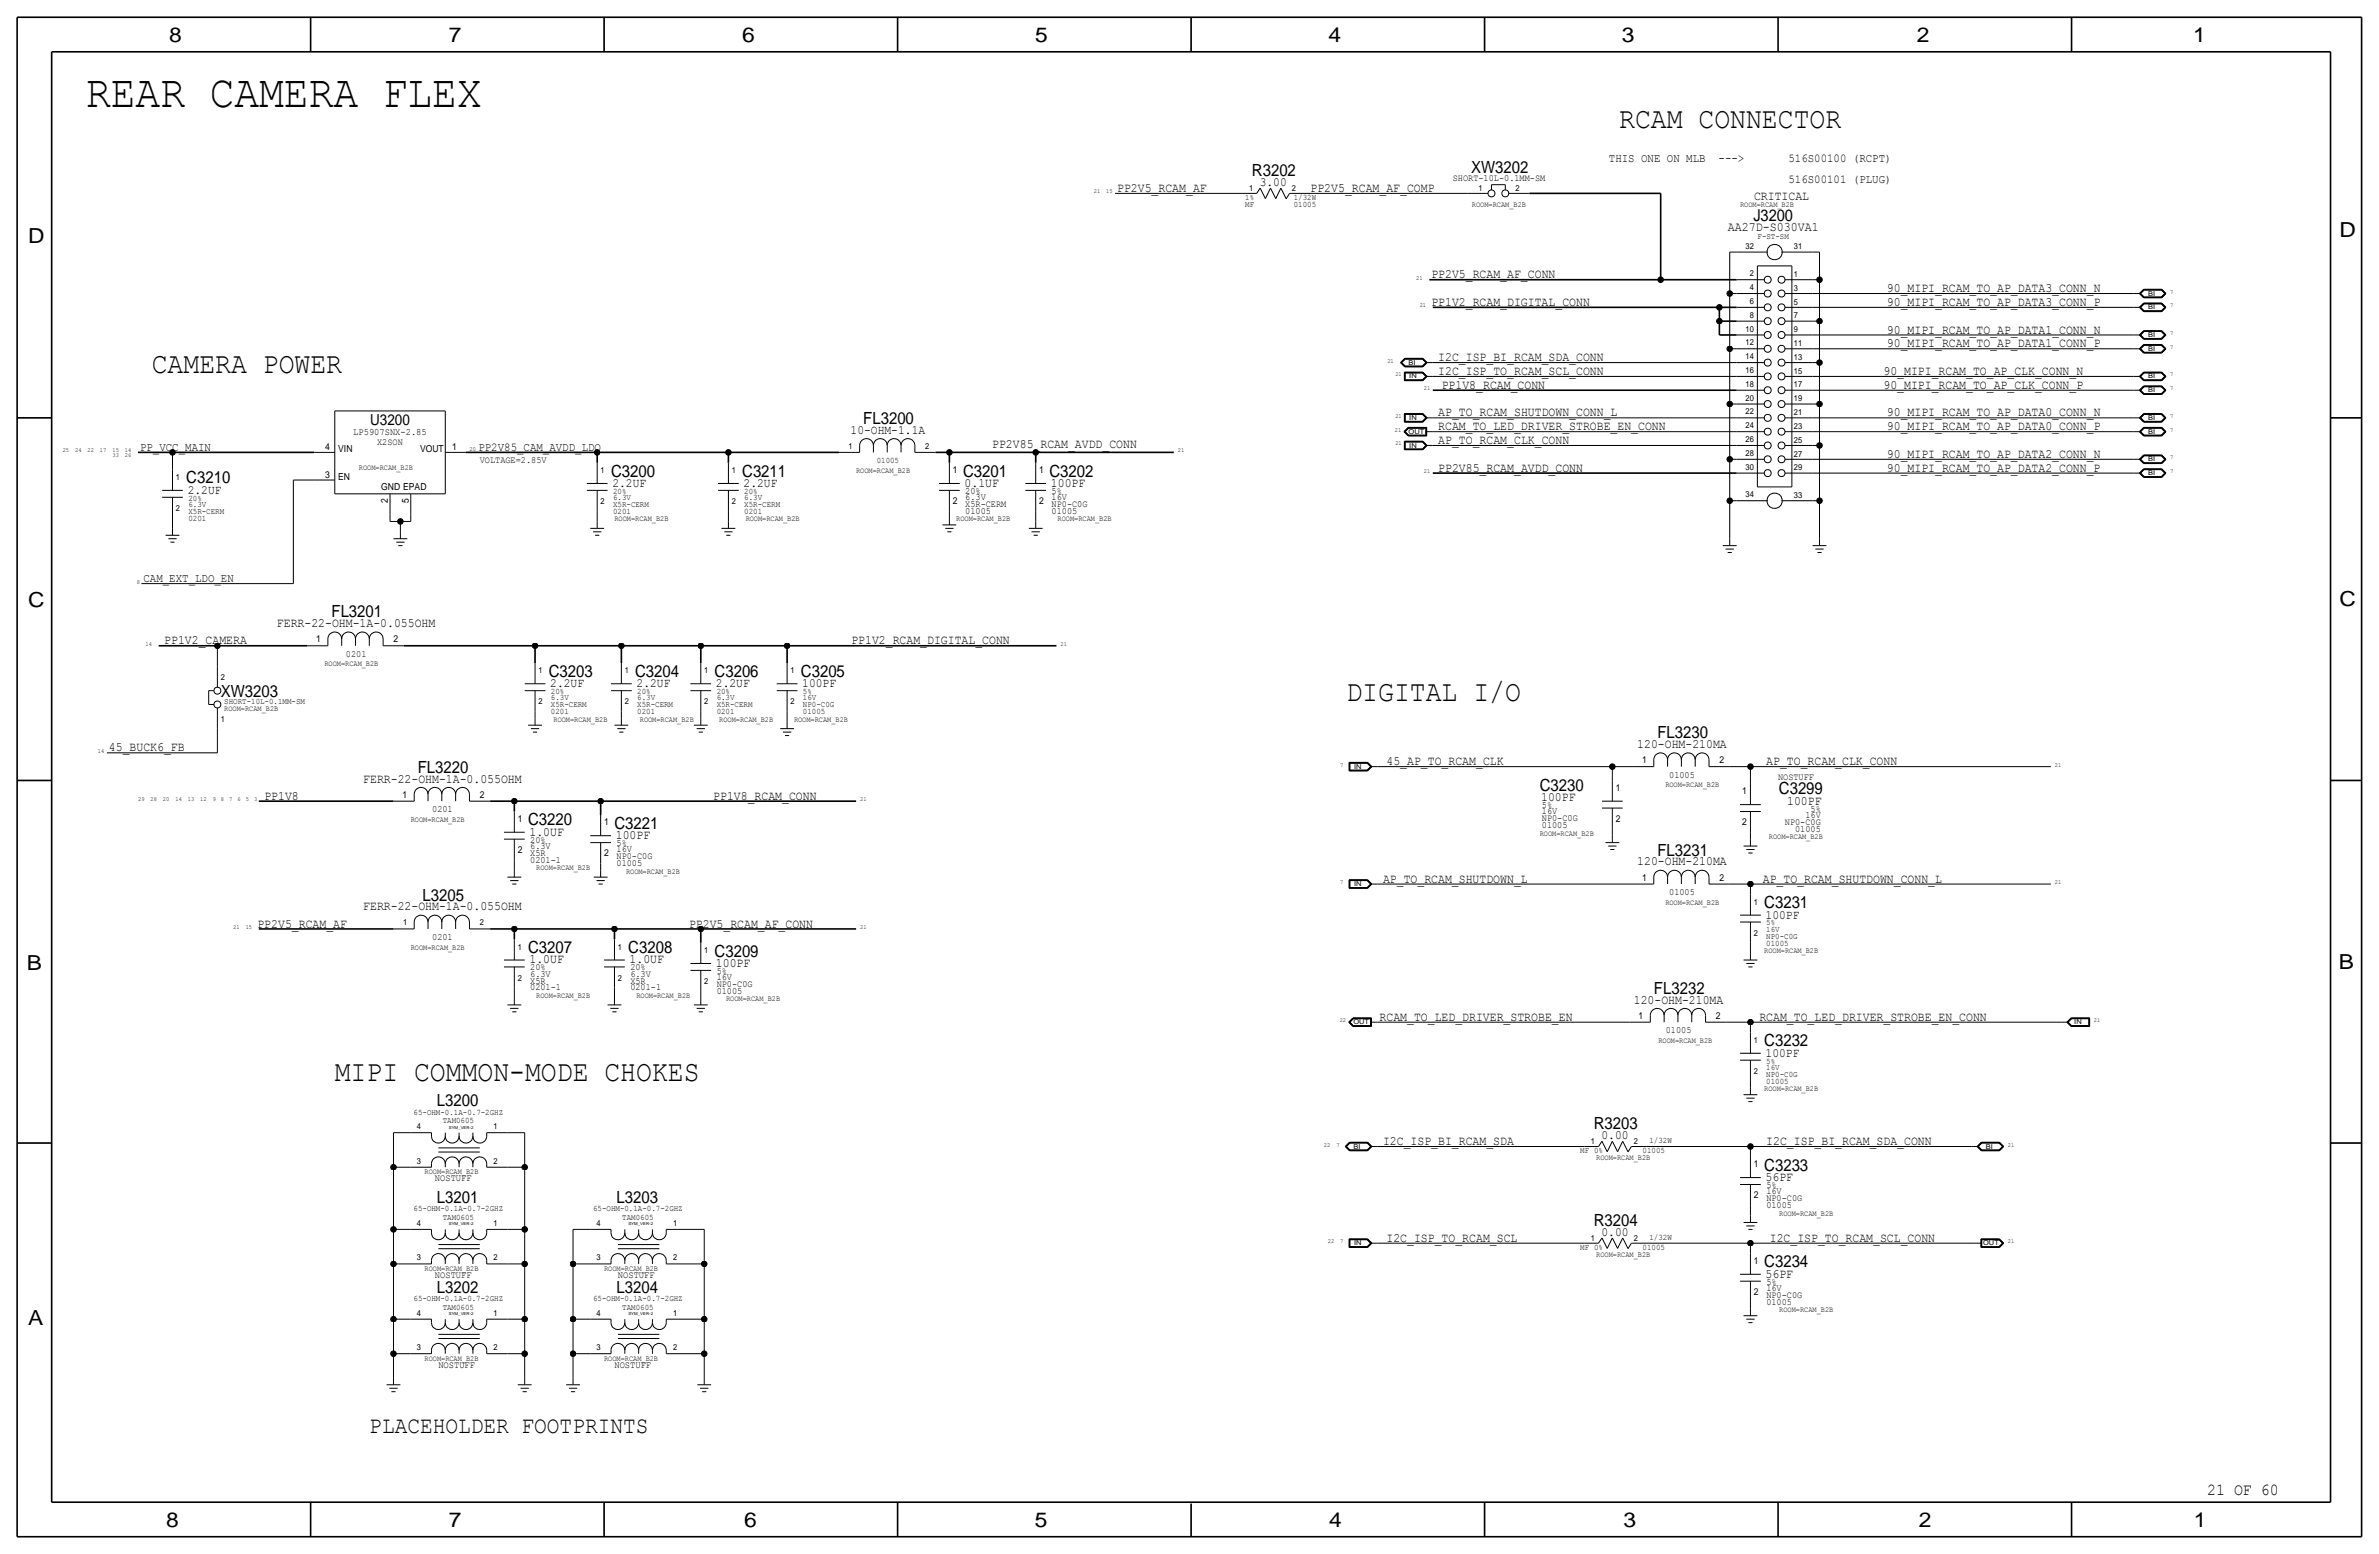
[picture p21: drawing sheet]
<svg xmlns="http://www.w3.org/2000/svg" width="875mm" height="572mm" viewBox="0 0 875 572" stroke-linecap="round" stroke-linejoin="round" font-family="sans-serif">
<defs><g id="words">
<text font-size="17" x="31.7" y="39.4">REAR CAMERA FLEX</text>
<g font-size="10.9">
<text x="595.6" y="47">RCAM CONNECTOR</text>
<text x="55.8" y="137.2">CAMERA POWER</text>
<text x="495.2" y="257.8">DIGITAL I/O</text>
<text x="123.1" y="397.5">MIPI COMMON-MODE CHOKES</text>
</g>
<text font-size="8.7" x="135.8" y="527">PLACEHOLDER FOOTPRINTS</text>
<g font-size="7.6">
<text x="62.2" y="15.5">8</text>
<text x="165" y="15.5">7</text>
<text x="273" y="15.5">6</text>
<text x="380.7" y="15.5">5</text>
<text x="488.6" y="15.5">4</text>
<text x="596.6" y="15.5">3</text>
<text x="705.1" y="15.5">2</text>
<text x="806.7" y="15.5">1</text>
<text x="10.4" y="89.4">D</text>
<text x="860.5" y="87.1">D</text>
<text x="10.4" y="223.3">C</text>
<text x="860.5" y="222.8">C</text>
<text x="9.8" y="356.6">B</text>
<text x="860.2" y="356.4">B</text>
<text x="10.4" y="487.4">A</text>
<text x="61.2" y="561.6">8</text>
<text x="165" y="561.6">7</text>
<text x="273.8" y="561.6">6</text>
<text x="380.7" y="561.6">5</text>
<text x="488.9" y="561.6">4</text>
<text x="597.1" y="561.6">3</text>
<text x="705.8" y="561.6">2</text>
<text x="806.9" y="561.6">1</text>
</g>
<g font-size="6.2">
<text x="460.5" y="64.8">R3202</text>
<text x="541.1" y="63.8">XW3202</text>
<text x="317.5" y="156">FL3200</text>
<text x="68.5" y="177.8">C3210</text>
<text x="224.7" y="175.3">C3200</text>
<text x="273" y="175.3">C3211</text>
<text x="354.3" y="175.3">C3201</text>
<text x="386" y="175.3">C3202</text>
<text x="121.9" y="227.1">FL3201</text>
<text x="201.9" y="248.9">C3203</text>
<text x="233.6" y="248.9">C3204</text>
<text x="262.8" y="248.9">C3206</text>
<text x="294.6" y="248.9">C3205</text>
<text x="81.2" y="256.3">XW3203</text>
<text x="609.6" y="271.5">FL3230</text>
<text x="153.7" y="284.2">FL3220</text>
<text x="566.4" y="290.8">C3230</text>
<text x="654.3" y="292.1">C3299</text>
<text x="194.3" y="303.5">C3220</text>
<text x="226" y="304.8">C3221</text>
<text x="609.6" y="314.7">FL3231</text>
<text x="155.4" y="331.2">L3205</text>
<text x="648.9" y="334">C3231</text>
<text x="194.3" y="350.5">C3207</text>
<text x="231.1" y="350.5">C3208</text>
<text x="262.8" y="351.8">C3209</text>
<text x="608.4" y="365.5">FL3232</text>
<text x="648.9" y="384.8">C3232</text>
<text x="160.7" y="406.9">L3200</text>
<text x="586.2" y="415.3">R3203</text>
<text x="648.9" y="430.5">C3233</text>
<text x="160.7" y="442.5">L3201</text>
<text x="226.7" y="442.5">L3203</text>
<text x="586.2" y="450.9">R3204</text>
<text x="648.9" y="466.1">C3234</text>
<text x="160.7" y="475.5">L3202</text>
<text x="226.7" y="475.5">L3204</text>
<text x="811.8" y="549.7">21 OF 60</text>
</g>
<text font-size="6" x="644.9" y="81.3">J3200</text>
<text font-size="5.6" x="136.2" y="156.2">U3200</text>
<text font-size="4.8" x="635.5" y="85.1">AA27D-S030VA1</text>
<g font-size="4.7">
<text x="410.9" y="70.6">PP2V5_RCAM_AF</text>
<text x="463.3" y="68.3">3.00</text>
<text x="482" y="70.6">PP2V5_RCAM_AF_COMP</text>
<text x="645.2" y="73.7">CRITICAL</text>
<text x="526.5" y="102.4">PP2V5_RCAM_AF_CONN</text>
<text x="694" y="107.4">90_MIPI_RCAM_TO_AP_DATA3_CONN_N</text>
<text x="526.5" y="112.5">PP1V2_RCAM_DIGITAL_CONN</text>
<text x="694" y="112.5">90_MIPI_RCAM_TO_AP_DATA3_CONN_P</text>
<text x="694" y="122.7">90_MIPI_RCAM_TO_AP_DATA1_CONN_N</text>
<text x="694" y="127.8">90_MIPI_RCAM_TO_AP_DATA1_CONN_P</text>
<text x="529" y="137.9">I2C_ISP_TO_RCAM_SCL_CONN</text>
<text x="529" y="132.8">I2C_ISP_BI_RCAM_SDA_CONN</text>
<text x="692.8" y="137.9">90_MIPI_RCAM_TO_AP_CLK_CONN_N</text>
<text x="530.3" y="143">PP1V8_RCAM_CONN</text>
<text x="692.8" y="143">90_MIPI_RCAM_TO_AP_CLK_CONN_P</text>
<text x="529" y="153.2">AP_TO_RCAM_SHUTDOWN_CONN_L</text>
<text x="694" y="153.2">90_MIPI_RCAM_TO_AP_DATA0_CONN_N</text>
<text x="312.9" y="159.5">10-OHM-1.1A</text>
<text x="529" y="158.2">RCAM_TO_LED_DRIVER_STROBE_EN_CONN</text>
<text x="694" y="158.2">90_MIPI_RCAM_TO_AP_DATA0_CONN_P</text>
<text x="365" y="164.6">PP2V85_RCAM_AVDD_CONN</text>
<text x="529" y="163.3">AP_TO_RCAM_CLK_CONN</text>
<text x="529" y="173.5">PP2V85_RCAM_AVDD_CONN</text>
<text x="694" y="173.5">90_MIPI_RCAM_TO_AP_DATA2_CONN_P</text>
<text x="694" y="168.4">90_MIPI_RCAM_TO_AP_DATA2_CONN_N</text>
<text x="225.2" y="179.1">2.2UF</text>
<text x="273.5" y="179.1">2.2UF</text>
<text x="354.8" y="179.1">0.1UF</text>
<text x="386.5" y="179.1">100PF</text>
<text x="69" y="181.6">2.2UF</text>
<text x="101.9" y="230.6">FERR-22-OHM-1A-0.055OHM</text>
<text x="60.4" y="237">PP1V2_CAMERA</text>
<text x="313.1" y="237">PP1V2_RCAM_DIGITAL_CONN</text>
<text x="202.4" y="252.7">2.2UF</text>
<text x="234.1" y="252.7">2.2UF</text>
<text x="263.3" y="252.7">2.2UF</text>
<text x="295.1" y="252.7">100PF</text>
<text x="602.2" y="275.1">120-OHM-210MA</text>
<text x="40.1" y="276.3">45_BUCK6_FB</text>
<text x="510" y="281.4">45_AP_TO_RCAM_CLK</text>
<text x="649.7" y="281.4">AP_TO_RCAM_CLK_CONN</text>
<text x="133.6" y="287.8">FERR-22-OHM-1A-0.055OHM</text>
<text x="97.2" y="294.1">PP1V8</text>
<text x="262.3" y="294.1">PP1V8_RCAM_CONN</text>
<text x="566.9" y="294.6">100PF</text>
<text x="657.3" y="295.9">100PF</text>
<text x="194.8" y="307.3">1.0UF</text>
<text x="226.5" y="308.6">100PF</text>
<text x="602.2" y="318.3">120-OHM-210MA</text>
<text x="508.7" y="324.6">AP_TO_RCAM_SHUTDOWN_L</text>
<text x="648.4" y="324.6">AP_TO_RCAM_SHUTDOWN_CONN_L</text>
<text x="133.6" y="334.8">FERR-22-OHM-1A-0.055OHM</text>
<text x="94.7" y="341.1">PP2V5_RCAM_AF</text>
<text x="253.4" y="341.1">PP2V5_RCAM_AF_CONN</text>
<text x="649.4" y="337.8">100PF</text>
<text x="194.8" y="354.3">1.0UF</text>
<text x="231.6" y="354.3">1.0UF</text>
<text x="263.3" y="355.6">100PF</text>
<text x="600.9" y="369.1">120-OHM-210MA</text>
<text x="507.4" y="375.4">RCAM_TO_LED_DRIVER_STROBE_EN</text>
<text x="647.1" y="375.4">RCAM_TO_LED_DRIVER_STROBE_EN_CONN</text>
<text x="649.4" y="388.6">100PF</text>
<text x="589.1" y="418.8">0.00</text>
<text x="508.7" y="421.1">I2C_ISP_BI_RCAM_SDA</text>
<text x="649.7" y="421.1">I2C_ISP_BI_RCAM_SDA_CONN</text>
<text x="649.4" y="434.3">56PF</text>
<text x="589.1" y="454.4">0.00</text>
<text x="510" y="456.7">I2C_ISP_TO_RCAM_SCL</text>
<text x="651" y="456.7">I2C_ISP_TO_RCAM_SCL_CONN</text>
<text x="649.4" y="469.9">56PF</text>
</g>
<g font-size="4.4">
<text x="591.8" y="59.7">THIS ONE ON MLB</text>
<text x="632.1" y="59.7">---&gt;</text>
<text x="657.8" y="59.7">516S00100 (RCPT)</text>
<text x="657.8" y="67.3">516S00101 (PLUG)</text>
<text x="51.5" y="165.9">PP_VCC_MAIN</text>
<text x="176" y="165.9">PP2V85_CAM_AVDD_LDO</text>
<text x="52.8" y="214.1">CAM_EXT_LDO_EN</text>
</g>
<g font-size="3.6">
<text x="129.9" y="160">LP5907SNX-2.85</text>
<text x="160" y="434.3">NOSTUFF</text>
<text x="160" y="469.9">NOSTUFF</text>
<text x="227.3" y="469.9">NOSTUFF</text>
<text x="161.2" y="502.9">NOSTUFF</text>
<text x="226" y="502.9">NOSTUFF</text>
</g>
<g font-size="3.5">
<text x="534.4" y="66.5">SHORT-10L-0.1MM-SM</text>
<text x="119.6" y="165.6">4</text>
<text x="124.4" y="166.4">VIN</text>
<text x="138.7" y="163.8">X2SON</text>
<text x="154.5" y="166.4">VOUT</text>
<text x="166.3" y="165.6">1</text>
<text x="176.5" y="170.2">VOLTAGE=2.85V</text>
<text x="350.5" y="174">1</text>
<text x="382.2" y="174">1</text>
<text x="119.6" y="175.8">3</text>
<text x="124.4" y="176.5">EN</text>
<text x="140.2" y="180.3">GND EPAD</text>
<text x="142.7" y="185.1" transform="rotate(-90 142.7 185.1)">2</text>
<text x="150.3" y="185.1" transform="rotate(-90 150.3 185.1)">5</text>
<text x="350.5" y="185.4">2</text>
<text x="355" y="181.6">20%</text>
<text x="355" y="183.9">6.3V</text>
<text x="382.2" y="185.4">2</text>
<text x="386.8" y="183.9">16V</text>
<text x="386.8" y="181.6">5%</text>
<text x="355" y="189">01005</text>
<text x="355" y="186.4">X5R-CERM</text>
<text x="386.8" y="189">01005</text>
<text x="386.8" y="186.4">NP0-C0G</text>
<text x="116.3" y="236.2">1</text>
<text x="144.7" y="236.2">2</text>
<text x="127.2" y="241.6">0201</text>
<text x="604" y="280.7">1</text>
<text x="632.4" y="280.7">2</text>
<text x="614" y="286">01005</text>
<text x="654" y="287">NOSTUFF</text>
<text x="148.1" y="293.4">1</text>
<text x="176.5" y="293.4">2</text>
<text x="594.3" y="290.8">1</text>
<text x="640.8" y="292.1">1</text>
<text x="159" y="298.7">0201</text>
<text x="567.1" y="299.5">16V</text>
<text x="567.1" y="297.2">5%</text>
<text x="666" y="298.5">5%</text>
<text x="190.4" y="302.3">1</text>
<text x="222.2" y="303.5">1</text>
<text x="567.1" y="302">NP0-C0G</text>
<text x="567.1" y="304.5">01005</text>
<text x="594.3" y="302.3">2</text>
<text x="640.8" y="303.5">2</text>
<text x="656.5" y="303.3">NP0-C0G</text>
<text x="660.3" y="305.8">01005</text>
<text x="664.1" y="300.7">16V</text>
<text x="195" y="309.9">20%</text>
<text x="226.8" y="311.1">5%</text>
<text x="190.4" y="313.7">2</text>
<text x="195" y="317.2">0201-1</text>
<text x="195" y="314.7">X5R</text>
<text x="195" y="312.2">6.3V</text>
<text x="222.2" y="315">2</text>
<text x="226.8" y="316">NP0-C0G</text>
<text x="226.8" y="313.4">16V</text>
<text x="226.8" y="318.5">01005</text>
<text x="604" y="323.8">1</text>
<text x="632.4" y="323.8">2</text>
<text x="614" y="329.2">01005</text>
<text x="159" y="345.7">0201</text>
<text x="195" y="356.9">20%</text>
<text x="195" y="359.2">6.3V</text>
<text x="231.9" y="356.9">20%</text>
<text x="231.9" y="359.2">6.3V</text>
<text x="263.6" y="358.1">5%</text>
<text x="195" y="364.2">0201-1</text>
<text x="195" y="361.7">X5R</text>
<text x="231.9" y="364.2">0201-1</text>
<text x="231.9" y="361.7">X5R</text>
<text x="263.6" y="360.4">16V</text>
<text x="263.6" y="365.5">01005</text>
<text x="263.6" y="363">NP0-C0G</text>
<text x="602.7" y="374.7">1</text>
<text x="631.1" y="374.7">2</text>
<text x="612.7" y="380">01005</text>
<text x="645.1" y="429.3">1</text>
<text x="649.7" y="436.9">5%</text>
<text x="645.1" y="440.7">2</text>
<text x="649.7" y="441.7">NP0-C0G</text>
<text x="649.7" y="439.2">16V</text>
<text x="649.7" y="444.2">01005</text>
<text x="645.1" y="464.8">1</text>
<text x="649.7" y="472.4">5%</text>
<text x="645.1" y="476.3">2</text>
<text x="649.7" y="479.8">01005</text>
<text x="649.7" y="474.7">16V</text>
<text x="649.7" y="477.3">NP0-C0G</text>
</g>
<g font-size="3.1">
<text x="459.4" y="70.4">1</text>
<text x="475.2" y="70.4">2</text>
<text x="543.8" y="70.1">1</text>
<text x="557.5" y="70.1">2</text>
<text x="458" y="76.2">MF</text>
<text x="458" y="73.7">1%</text>
<text x="475.9" y="73.7">1/32W</text>
<text x="475.9" y="76.2">01005</text>
<text x="646.4" y="87.9">F-ST-SM</text>
<text x="642.1" y="91.4">32</text>
<text x="659.8" y="91.7">31</text>
<text x="643.6" y="101.6">2</text>
<text x="659.8" y="101.9">1</text>
<text x="643.6" y="106.7">4</text>
<text x="659.8" y="106.9">3</text>
<text x="643.6" y="111.8">6</text>
<text x="659.8" y="112">5</text>
<text x="643.6" y="116.8">8</text>
<text x="659.8" y="117.1">7</text>
<text x="642.1" y="121.9">10</text>
<text x="659.8" y="122.2">9</text>
<text x="642.1" y="127">12</text>
<text x="659.8" y="127.3">11</text>
<text x="642.1" y="132.1">14</text>
<text x="642.1" y="137.2">16</text>
<text x="659.8" y="132.3">13</text>
<text x="659.8" y="137.4">15</text>
<text x="642.1" y="142.2">18</text>
<text x="659.8" y="142.5">17</text>
<text x="642.1" y="147.3">20</text>
<text x="659.8" y="147.6">19</text>
<text x="642.1" y="152.4">22</text>
<text x="659.8" y="152.7">21</text>
<text x="642.1" y="157.5">24</text>
<text x="659.8" y="157.7">23</text>
<text x="312.1" y="165.1">1</text>
<text x="340.3" y="165.1">2</text>
<text x="642.1" y="162.6">26</text>
<text x="642.1" y="167.6">28</text>
<text x="659.8" y="162.8">25</text>
<text x="659.8" y="167.9">27</text>
<text x="220.9" y="174">1</text>
<text x="269.2" y="174">1</text>
<text x="322.5" y="170.4">01005</text>
<text x="642.1" y="172.7">30</text>
<text x="659.8" y="173">29</text>
<text x="64.7" y="176.5">1</text>
<text x="69.3" y="184.1">20%</text>
<text x="220.9" y="185.4">2</text>
<text x="225.5" y="181.6">20%</text>
<text x="225.5" y="183.9">6.3V</text>
<text x="269.2" y="185.4">2</text>
<text x="273.8" y="181.6">20%</text>
<text x="273.8" y="183.9">6.3V</text>
<text x="642.1" y="182.9">34</text>
<text x="659.8" y="183.1">33</text>
<text x="64.7" y="188">2</text>
<text x="69.3" y="186.4">6.3V</text>
<text x="69.3" y="189">X5R-CERM</text>
<text x="69.3" y="191.5">0201</text>
<text x="225.5" y="189">0201</text>
<text x="225.5" y="186.4">X5R-CERM</text>
<text x="273.8" y="186.4">X5R-CERM</text>
<text x="273.8" y="189">0201</text>
<text x="81.2" y="250.2">2</text>
<text x="198.1" y="247.6">1</text>
<text x="229.8" y="247.6">1</text>
<text x="259" y="247.6">1</text>
<text x="290.8" y="247.6">1</text>
<text x="202.6" y="255.3">20%</text>
<text x="202.6" y="257.6">6.3V</text>
<text x="234.4" y="255.3">20%</text>
<text x="234.4" y="257.6">6.3V</text>
<text x="263.6" y="255.3">20%</text>
<text x="263.6" y="257.6">6.3V</text>
<text x="295.4" y="257.6">16V</text>
<text x="295.4" y="255.3">5%</text>
<text x="82.5" y="259.1">SHORT-10L-0.1MM-SM</text>
<text x="198.1" y="259.1">2</text>
<text x="202.6" y="262.6">0201</text>
<text x="202.6" y="260.1">X5R-CERM</text>
<text x="229.8" y="259.1">2</text>
<text x="234.4" y="262.6">0201</text>
<text x="234.4" y="260.1">X5R-CERM</text>
<text x="259" y="259.1">2</text>
<text x="263.6" y="260.1">X5R-CERM</text>
<text x="263.6" y="262.6">0201</text>
<text x="290.8" y="259.1">2</text>
<text x="295.4" y="262.6">01005</text>
<text x="295.4" y="260.1">NP0-C0G</text>
<text x="81.2" y="265.4">1</text>
<text x="645.1" y="332.7">1</text>
<text x="148.3" y="340.4">1</text>
<text x="176.5" y="340.4">2</text>
<text x="649.7" y="340.4">5%</text>
<text x="645.1" y="344.2">2</text>
<text x="649.7" y="345.2">NP0-C0G</text>
<text x="649.7" y="342.6">16V</text>
<text x="649.7" y="347.7">01005</text>
<text x="190.4" y="349.3">1</text>
<text x="227.3" y="349.3">1</text>
<text x="259" y="350.5">1</text>
<text x="190.4" y="360.7">2</text>
<text x="227.3" y="360.7">2</text>
<text x="259" y="362">2</text>
<text x="645.1" y="383.5">1</text>
<text x="645.1" y="395">2</text>
<text x="649.7" y="393.4">16V</text>
<text x="649.7" y="396">NP0-C0G</text>
<text x="649.7" y="391.2">5%</text>
<text x="649.7" y="398.5">01005</text>
<text x="152.1" y="410">65-OHM-0.1A-0.7-2GHZ</text>
<text x="162.8" y="413">TAM0605</text>
<text x="153.4" y="415.3">4</text>
<text x="181.6" y="415.3">1</text>
<text x="581.2" y="424.2">MF 0%</text>
<text x="585.2" y="420.9">1</text>
<text x="600.9" y="420.9">2</text>
<text x="604.2" y="424.2">01005</text>
<text x="606.7" y="420.4">1/32W</text>
<text x="153.4" y="428">3</text>
<text x="181.6" y="428">2</text>
<text x="152.1" y="445.5">65-OHM-0.1A-0.7-2GHZ</text>
<text x="162.8" y="448.6">TAM0605</text>
<text x="218.1" y="445.5">65-OHM-0.1A-0.7-2GHZ</text>
<text x="228.9" y="448.6">TAM0605</text>
<text x="153.4" y="450.9">4</text>
<text x="181.6" y="450.9">1</text>
<text x="219.4" y="450.9">4</text>
<text x="247.6" y="450.9">1</text>
<text x="606.7" y="455.9">1/32W</text>
<text x="581.2" y="459.7">MF 0%</text>
<text x="585.2" y="456.4">1</text>
<text x="600.9" y="456.4">2</text>
<text x="604.2" y="459.7">01005</text>
<text x="153.4" y="463.6">3</text>
<text x="181.6" y="463.6">2</text>
<text x="219.4" y="463.6">3</text>
<text x="247.6" y="463.6">2</text>
<text x="152.1" y="478.5">65-OHM-0.1A-0.7-2GHZ</text>
<text x="218.1" y="478.5">65-OHM-0.1A-0.7-2GHZ</text>
<text x="153.4" y="483.9">4</text>
<text x="162.8" y="481.6">TAM0605</text>
<text x="181.6" y="483.9">1</text>
<text x="219.4" y="483.9">4</text>
<text x="228.9" y="481.6">TAM0605</text>
<text x="247.6" y="483.9">1</text>
<text x="153.4" y="496.6">3</text>
<text x="181.6" y="496.6">2</text>
<text x="219.4" y="496.6">3</text>
<text x="247.6" y="496.6">2</text>
</g>
<g font-size="2.9">
<text x="541.4" y="76.2">ROOM=RCAM_B2B</text>
<text x="640" y="76.2">ROOM=RCAM_B2B</text>
<text x="132" y="172.7">ROOM=RCAM_B2B</text>
<text x="314.9" y="174">ROOM=RCAM_B2B</text>
<text x="226" y="191.8">ROOM=RCAM_B2B</text>
<text x="274.3" y="191.8">ROOM=RCAM_B2B</text>
<text x="351.7" y="191.8">ROOM=RCAM_B2B</text>
<text x="389" y="191.8">ROOM=RCAM_B2B</text>
<text x="119.3" y="245.1">ROOM=RCAM_B2B</text>
<text x="82.5" y="261.6">ROOM=RCAM_B2B</text>
<text x="203.6" y="265.4">ROOM=RCAM_B2B</text>
<text x="235.3" y="265.4">ROOM=RCAM_B2B</text>
<text x="264.6" y="265.4">ROOM=RCAM_B2B</text>
<text x="292" y="265.4">ROOM=RCAM_B2B</text>
<text x="612.5" y="289.6">ROOM=RCAM_B2B</text>
<text x="151.1" y="302.3">ROOM=RCAM_B2B</text>
<text x="566.4" y="307.3">ROOM=RCAM_B2B</text>
<text x="650.6" y="308.6">ROOM=RCAM_B2B</text>
<text x="197.2" y="320">ROOM=RCAM_B2B</text>
<text x="230.3" y="321.3">ROOM=RCAM_B2B</text>
<text x="612.5" y="332.7">ROOM=RCAM_B2B</text>
<text x="151.1" y="349.3">ROOM=RCAM_B2B</text>
<text x="648.9" y="350.5">ROOM=RCAM_B2B</text>
<text x="197.2" y="367">ROOM=RCAM_B2B</text>
<text x="234.1" y="367">ROOM=RCAM_B2B</text>
<text x="267.1" y="368.3">ROOM=RCAM_B2B</text>
<text x="610" y="383.5">ROOM=RCAM_B2B</text>
<text x="648.9" y="401.3">ROOM=RCAM_B2B</text>
<text x="156.2" y="431.8">ROOM=RCAM_B2B</text>
<text x="587.1" y="426.7">ROOM=RCAM_B2B</text>
<text x="654.4" y="447">ROOM=RCAM_B2B</text>
<text x="156.2" y="467.4">ROOM=RCAM_B2B</text>
<text x="222.2" y="467.4">ROOM=RCAM_B2B</text>
<text x="587.1" y="462.3">ROOM=RCAM_B2B</text>
<text x="654.4" y="482.6">ROOM=RCAM_B2B</text>
<text x="156.2" y="500.4">ROOM=RCAM_B2B</text>
<text x="222.2" y="500.4">ROOM=RCAM_B2B</text>
</g>
<g font-size="2.5">
<text x="790.1" y="113.8">BI</text>
<text x="790.1" y="108.7">BI</text>
<text x="790.1" y="124">BI</text>
<text x="790.1" y="129">BI</text>
<text x="518.1" y="134.1">BI</text>
<text x="518.4" y="139.2">IN</text>
<text x="790.1" y="139.2">BI</text>
<text x="790.1" y="144.3">BI</text>
<text x="518.4" y="154.4">IN</text>
<text x="790.1" y="154.4">BI</text>
<text x="518.1" y="159.5">OUT</text>
<text x="790.1" y="159.5">BI</text>
<text x="518.4" y="164.6">IN</text>
<text x="790.1" y="169.7">BI</text>
<text x="790.1" y="174.8">BI</text>
<text x="498" y="282.7">IN</text>
<text x="498" y="325.9">IN</text>
<text x="497.8" y="376.7">OUT</text>
<text x="763" y="376.7">IN</text>
<text x="497.8" y="422.4">BI</text>
<text x="730.5" y="422.4">BI</text>
<text x="498" y="458">IN</text>
<text x="729.4" y="458">OUT</text>
</g>
<g font-size="2.3">
<text x="402.3" y="71.1">21</text>
<text x="406.9" y="71.1">15</text>
<text x="520.9" y="102.9">21</text>
<text x="798.2" y="108">7</text>
<text x="522.2" y="113">21</text>
<text x="798.2" y="113">7</text>
<text x="798.2" y="123.2">7</text>
<text x="798.2" y="128.3">7</text>
<text x="510.3" y="133.4">21</text>
<text x="513.2" y="138.4">21</text>
<text x="523.7" y="143.5">21</text>
<text x="798.2" y="143.5">7</text>
<text x="798.2" y="138.4">7</text>
<text x="513.2" y="153.7">21</text>
<text x="798.2" y="153.7">7</text>
<text x="513.1" y="158.8">21</text>
<text x="798.2" y="158.8">7</text>
<text x="23.1" y="166.4">25</text>
<text x="27.6" y="166.4">24</text>
<text x="32.2" y="166.4">22</text>
<text x="36.8" y="166.4">17</text>
<text x="41.4" y="166.4">15</text>
<text x="45.9" y="166.4">14</text>
<text x="172.7" y="165.9">20</text>
<text x="433.3" y="166.4">21</text>
<text x="513.2" y="163.8">21</text>
<text x="41.4" y="168.2">33</text>
<text x="45.9" y="168.2">26</text>
<text x="523.7" y="174">21</text>
<text x="798.2" y="174">7</text>
<text x="798.2" y="168.9">7</text>
<text x="50.3" y="214.6">8</text>
<text x="53.5" y="237.5">14</text>
<text x="390.1" y="237.5">21</text>
<text x="36" y="276.9">14</text>
<text x="493" y="281.9">7</text>
<text x="755.9" y="281.9">21</text>
<text x="50.8" y="294.6">29</text>
<text x="55.4" y="294.6">28</text>
<text x="59.9" y="294.6">20</text>
<text x="64.5" y="294.6">14</text>
<text x="69.1" y="294.6">13</text>
<text x="73.7" y="294.6">12</text>
<text x="78.2" y="294.6">9</text>
<text x="81.3" y="294.6">8</text>
<text x="84.3" y="294.6">7</text>
<text x="87.4" y="294.6">6</text>
<text x="90.4" y="294.6">5</text>
<text x="93.5" y="294.6">3</text>
<text x="316.4" y="294.6">21</text>
<text x="493" y="325.1">7</text>
<text x="755.9" y="325.1">21</text>
<text x="85.8" y="341.6">21</text>
<text x="90.4" y="341.6">15</text>
<text x="316.4" y="341.6">21</text>
<text x="492.8" y="375.9">22</text>
<text x="770.1" y="375.9">21</text>
<text x="487" y="421.6">22</text>
<text x="491.5" y="421.6">7</text>
<text x="738.5" y="421.6">21</text>
<text x="488.4" y="457.2">22</text>
<text x="493" y="457.2">7</text>
<text x="738.5" y="457.2">21</text>
</g>
<g font-size="1.5">
<text x="165.1" y="415">SYM_VER-2</text>
<text x="165.1" y="450.6">SYM_VER-2</text>
<text x="231.1" y="450.6">SYM_VER-2</text>
<text x="165.1" y="483.6">SYM_VER-2</text>
<text x="231.1" y="483.6">SYM_VER-2</text>
</g>
</g></defs>
<g fill="none" stroke="#000" stroke-width=".6" stroke-linecap="butt">
<path d="M6.3 6.4v558.7zM6.3 6.4h862.3zM19 19.1v533.4zM19 19.1h838.2zM114.2 6.4v12.7zM222.2 6.4v12.7zM330.1 6.4v12.7zM438.1 6.4v12.7zM546.1 6.4v12.7zM654 6.4v12.7zM762 6.4v12.7zM857.2 19.1v533.4z"/>
<path d="M868.6 6.4v558.7zM562.6 71.1h48.2zM610.8 71.1v31.8zM525.7 102.9h85.1zM527 113h105.4zM610.8 102.9h28zM632.4 118.1v5.1zM632.4 118.1h6.4zM632.4 113v5.1zM632.4 113h6.4zM632.4 123.2h6.4zM6.3 153.7h12.7z"/>
<path d="M527 143.5h111.8zM857.2 153.7h11.4zM50.7 166.4h12.7zM63.4 166.4h52.1zM171.4 166.4h48.3zM219.7 166.4h48.2zM219.7 166.4v3.8zM267.9 166.4v3.8zM267.9 166.4h40.7zM344.1 166.4h5.1zM349.2 166.4h31.7zM349.2 166.4v3.8z"/>
<path d="M381 166.4h50.8zM381 166.4v3.8zM527 174h111.8zM58.4 237.5h21.6zM80 237.5h33zM148.5 237.5h48.3zM196.8 237.5h31.7zM196.8 237.5v6.3zM228.5 237.5h29.3zM228.5 237.5v6.3zM257.8 237.5h31.7zM257.8 237.5v6.3z"/>
<path d="M289.5 237.5v6.3zM289.5 237.5h99.1zM6.3 287h12.7zM95.2 294.6h49.5zM180.3 294.6h8.9zM189.2 294.6h31.7zM189.2 294.6v3.9zM220.9 294.6v5.1zM220.9 294.6h94zM857.2 287h11.4zM95.2 341.6h49.5zM180.3 341.6h8.9z"/>
<path d="M189.2 341.6h36.8zM189.2 341.6v3.8zM226 341.6h31.8zM226 341.6v3.8zM257.8 341.6h57.1zM257.8 341.6v5.1zM6.3 420.4h12.7zM857.2 420.4h11.4zM19 552.5h838.2zM114.2 552.4v12.7zM222.2 552.5v12.7zM330.1 552.5v12.7z"/>
<path d="M438.1 553v12.1zM546.1 552.5v12.7zM654 552.5v12.7zM762 552.5v12.7zM6.3 565.1h862.3z"/>
</g>
<g fill="none" stroke="#000" stroke-width=".37">
<path d="M410.2 71.1h47zM457.2 71.1h5zM463.5 69.2l1.9 3.9zM463.5 69.2l-1.3 1.9zM467.3 69.2l-1.9 3.8zM467.3 69.2l1.9 3.9zM471.1 69.2l-1.9 3.8zM471.1 69.2l2 3.9zM474.3 71.1h5.7zM474.3 71.1l-1.2 2.1zM480 71.1h59.7zM539.7 71.1h7.6z"/>
<path d="M548.6 67.9h5.1zM548.6 67.9v2zM553.7 67.9v2zM554.9 71.1h7.7zM636.2 92.7v15.3zM636.2 92.7h2.6zM638.8 92.7h11.4zM646.4 97.8h12.7zM646.4 97.8v81.3zM655.3 92.7h11.4zM659.1 97.8v81.3zM666.7 92.7h2.5z"/>
<path d="M669.2 92.7v10.2zM636.2 108v20.3zM636.2 108h2.6zM638.8 102.9h10.1zM638.8 108h10.1zM638.8 113h10.1zM638.8 118.1h10.1zM656.5 118.1h10.2zM656.5 102.9h10.2zM656.5 113h10.2zM656.5 108h10.2zM666.7 113h118.1z"/>
<path d="M666.7 108h118.1zM666.7 102.9h2.5zM666.7 118.1h2.5zM669.2 102.9v15.2zM669.2 118.1v15.3zM784.8 113h2.6zM784.8 108h2.6zM786.9 113l1.6 1.6zM786.9 107.9l1.6 1.6zM786.9 113l1.6-1.5zM786.9 108l1.6-1.6zM787 113l1.5-1.4z"/>
<path d="M787 108l1.5-1.5zM787 113l1.5 1.5zM787 108l1.5 1.4zM787.2 113l1.4-1.3zM787.2 108l1.4-1.4zM787.2 113l1.4 1.4zM787.2 108l1.4 1.3zM787.4 113l1.2 1.3zM787.4 107.9l1.2 1.3zM787.4 113l1.2-1.2zM787.4 108l1.2-1.3zM788.5 114.6h6.6z"/>
<path d="M788.5 109.5h6.6zM788.5 111.5h6.6zM788.5 106.4h6.6zM788.5 111.6h6.6zM788.5 106.5h6.6zM788.5 114.5h6.6zM788.5 109.4h6.6zM788.6 114.4h6.4zM788.6 109.3h6.4zM788.6 111.7h6.4zM788.6 106.6h6.4zM788.6 114.3h6.4z"/>
<path d="M788.6 111.8h6.4zM788.6 109.2h6.4zM788.6 106.7h6.4zM795 114.3l1.2-1.3zM795 109.2l1.2-1.3zM795 111.8l1.2 1.2zM795 106.7l1.2 1.3zM795 114.4l1.4-1.4zM795 109.3l1.4-1.3zM795 111.7l1.4 1.3zM795 106.6l1.4 1.4zM795.1 114.5l1.4-1.5z"/>
<path d="M795.1 109.4l1.4-1.4zM795.1 111.6l1.4 1.4zM795.1 106.5l1.4 1.5zM795.1 111.5l1.6 1.5zM795.1 106.4l1.6 1.6zM795.1 114.6l1.6-1.6zM795.1 109.5l1.6-1.6zM515.1 133.3l1.6 1.6zM515.3 133.4l1.4-1.5zM515.3 133.4l1.4 1.4zM515.4 133.4l1.4-1.4zM515.4 133.4l1.4 1.3z"/>
<path d="M515.6 133.4l1.2-1.3zM515.6 133.3l1.2 1.3zM516.5 136.9v3.1zM516.5 136.9h6.8zM516.6 137h6.7zM516.6 137v2.9zM516.6 139.9h6.7zM516.7 134.9h6.6zM516.7 131.8l-1.6 1.6zM516.7 131.8h6.6zM516.7 131.9h6.6zM516.7 137.1h6.5z"/>
<path d="M516.7 137.1v2.7zM516.7 139.8h6.5zM516.7 134.8h6.6zM516.8 134.7h6.4zM516.8 132h6.4zM516.8 137.2h6.4zM516.8 137.2v2.5zM516.8 139.7h6.4zM516.8 134.6h6.4zM516.8 132.1h6.4zM523.2 137.2l1.3 1.2zM523.2 132.1l1.3 1.3z"/>
<path d="M523.2 139.7l1.3-1.3zM523.2 134.6l1.3-1.3zM523.2 139.8l1.4-1.4zM523.2 134.7l1.4-1.3zM523.2 137.1l1.4 1.3zM523.2 132l1.4 1.4zM523.3 139.9l1.5-1.5zM523.3 134.8l1.5-1.4zM523.3 137l1.5 1.4zM523.3 131.9l1.5 1.5zM523.3 136.9l1.6 1.5zM523.3 131.8l1.6 1.6z"/>
<path d="M524.5 138.4h2.5zM524.5 133.4h2.5zM524.9 133.3l-1.6 1.6zM527 133.4h111.8zM527 138.4h111.8zM636.2 128.3v20.3zM636.2 128.3h2.6zM638.8 123.2h10.1zM638.8 128.3h10.1zM638.8 133.4h10.1zM638.8 138.4h10.1zM656.5 128.3h10.2z"/>
<path d="M656.5 123.2h10.2zM656.5 138.4h10.2zM656.5 133.4h10.2zM666.7 128.3h118.1zM666.7 123.2h118.1zM666.7 138.4h118.1zM666.7 133.4h2.5zM669.2 133.4v15.2zM784.8 138.4h2.6zM784.8 128.3h2.6zM784.8 123.2h2.6zM786.9 138.4l1.6 1.6z"/>
<path d="M786.9 128.3l1.6 1.5zM786.9 123.2l1.6 1.6zM786.9 128.3l1.6-1.6zM786.9 123.2l1.6-1.6zM787 138.4l1.5-1.4zM787 128.3l1.5-1.5zM787 123.2l1.5-1.5zM787 138.4l1.5 1.5zM787 128.3l1.5 1.4zM787 123.2l1.5 1.5zM787.2 128.3l1.4-1.4zM787.2 123.2l1.4-1.4z"/>
<path d="M787.2 138.4l1.4 1.4zM787.2 128.3l1.4 1.3zM787.2 123.2l1.4 1.4zM787.4 138.4l1.2 1.3zM787.4 128.3l1.2 1.2zM787.4 123.2l1.2 1.3zM787.4 138.4l1.2-1.2zM787.4 128.3l1.2-1.3zM787.4 123.2l1.2-1.3zM788.5 129.8h6.6zM788.5 124.8h6.6zM788.5 136.9l-1.6 1.5z"/>
<path d="M788.5 136.9h6.6zM788.5 126.7h6.6zM788.5 121.6h6.6zM788.5 137h6.6zM788.5 126.8h6.6zM788.5 121.7h6.6zM788.5 139.9h6.6zM788.5 129.7h6.6zM788.5 124.7h6.6zM788.6 137.1l-1.4 1.3zM788.6 139.8h6.4zM788.6 129.6h6.4z"/>
<path d="M788.6 124.6h6.4zM788.6 137.1h6.4zM788.6 126.9h6.4zM788.6 121.8h6.4zM788.6 139.7h6.4zM788.6 137.2h6.4zM788.6 129.5h6.4zM788.6 127h6.4zM788.6 124.5h6.4zM788.6 121.9h6.4zM795 139.7l1.2-1.3zM795 129.5l1.2-1.2z"/>
<path d="M795 124.5l1.2-1.3zM795 137.2l1.2 1.2zM795 127l1.2 1.3zM795 121.9l1.2 1.3zM795 129.6l1.4-1.3zM795 124.6l1.4-1.4zM795 137.1l1.4 1.3zM795 126.9l1.4 1.4zM795 121.8l1.4 1.4zM795.1 139.9l1.4-1.5zM795.1 129.7l1.4-1.4zM795.1 124.7l1.4-1.5z"/>
<path d="M795.1 137l1.4 1.4zM795.1 126.8l1.4 1.5zM795.1 121.7l1.4 1.5zM795.1 136.9l1.6 1.5zM795.1 126.7l1.6 1.6zM795.1 121.6l1.6 1.6zM796.4 138.4l-1.4 1.4zM796.7 138.4l-1.6 1.6zM796.7 128.3l-1.6 1.5zM796.7 123.2l-1.6 1.6zM123.1 151.1h40.7zM123.1 151.1v30.5z"/>
<path d="M163.8 151.1v30.5zM516.4 158.7l1.6 1.6zM516.5 158.8l1.5-1.5zM516.5 152.1v3.1zM516.5 155.2h6.8zM516.5 140h6.8zM516.5 152.1h6.8zM516.5 158.8l1.5 1.4zM516.6 152.2h6.7zM516.6 152.2v2.9zM516.6 155.1h6.7zM516.7 158.8l1.4-1.4z"/>
<path d="M516.7 158.8l1.4 1.3zM516.7 152.3h6.5zM516.7 152.3v2.7zM516.7 155h6.5zM516.8 158.7l1.3 1.3zM516.8 158.8l1.3-1.3zM516.8 152.4h6.4zM516.8 152.4v2.5zM516.8 154.9h6.4zM518 157.2h6.8zM518 157.2l-1.6 1.6zM518 157.3h6.7z"/>
<path d="M518.1 157.4h6.5zM518.1 157.5h6.4zM523.2 152.4l1.3 1.3zM523.2 154.9l1.3-1.2zM523.2 155l1.4-1.3zM523.2 152.3l1.4 1.4zM523.3 155.1l1.5-1.4zM523.3 152.2l1.5 1.5zM523.3 152.1l1.6 1.6zM523.3 140l1.6-1.6zM524.5 158.8h2.5zM524.5 153.7h2.5z"/>
<path d="M524.5 157.5v2.5zM524.6 157.4v2.7zM524.7 157.3v2.9zM524.8 157.2v3.1zM524.9 153.7l-1.6 1.5zM527 153.7h111.8zM527 158.8h111.8zM636.2 148.6v20.3zM636.2 148.6h2.6zM638.8 153.7h10.1zM638.8 158.8h10.1zM638.8 143.5h10.1z"/>
<path d="M638.8 148.6h10.1zM656.5 158.8h10.2zM656.5 153.7h10.2zM656.5 143.5h10.2zM656.5 148.6h10.2zM666.7 158.8h118.1zM666.7 153.7h118.1zM666.7 143.5h118.1zM666.7 148.6h2.5zM669.2 148.6v15.2zM784.8 158.8h2.6zM784.8 153.7h2.6z"/>
<path d="M784.8 143.5h2.6zM786.9 158.7l1.6 1.6zM786.9 153.7l1.6 1.5zM786.9 143.5l1.6 1.6zM786.9 153.7l1.6-1.6zM787 158.8l1.5-1.5zM787 153.7l1.5-1.5zM787 143.5l1.5-1.5zM787 158.8l1.5 1.4zM787 153.7l1.5 1.4zM787 143.5l1.5 1.5zM787.2 153.7l1.4-1.4z"/>
<path d="M787.2 158.8l1.4 1.3zM787.2 153.7l1.4 1.3zM787.2 143.5l1.4 1.4zM787.4 158.7l1.2 1.3zM787.4 153.7l1.2 1.2zM787.4 143.5l1.2 1.3zM787.4 158.8l1.2-1.3zM787.4 153.7l1.2-1.3zM787.4 143.5l1.2-1.3zM788.5 155.2h6.6zM788.5 145.1h6.6zM788.5 140h6.6z"/>
<path d="M788.5 157.2l-1.6 1.6zM788.5 141.9l-1.6 1.6zM788.5 157.2h6.6zM788.5 152.1h6.6zM788.5 141.9h6.6zM788.5 157.3h6.6zM788.5 152.2h6.6zM788.5 142h6.6zM788.5 155.1h6.6zM788.5 145h6.6zM788.6 157.4l-1.4 1.4zM788.6 142.1l-1.4 1.4z"/>
<path d="M788.6 155h6.4zM788.6 144.9h6.4zM788.6 157.4h6.4zM788.6 152.3h6.4zM788.6 142.1h6.4zM788.6 157.5h6.4zM788.6 154.9h6.4zM788.6 152.4h6.4zM788.6 144.8h6.4zM788.6 142.2h6.4zM795 154.9l1.2-1.2zM795 144.8l1.2-1.3z"/>
<path d="M795 157.5l1.2 1.3zM795 152.4l1.2 1.3zM795 142.2l1.2 1.3zM795 155l1.4-1.3zM795 144.9l1.4-1.4zM795 157.4l1.4 1.4zM795 152.3l1.4 1.4zM795 142.1l1.4 1.4zM795.1 155.1l1.4-1.4zM795.1 145l1.4-1.5zM795.1 157.3l1.4 1.5zM795.1 152.2l1.4 1.5z"/>
<path d="M795.1 142l1.4 1.5zM795.1 157.2l1.6 1.6zM795.1 152.1l1.6 1.6zM795.1 141.9l1.6 1.6zM795.1 155.2l1.6-1.5zM796.4 158.8l-1.4 1.3zM796.7 158.7l-1.6 1.6zM796.7 143.5l-1.6 1.6zM63.4 166.4v6.3zM63.4 172.7v7.6zM107.9 176.5v38.1zM107.9 176.5h7.6z"/>
<path d="M115.5 176.5h7.6zM115.5 166.4h7.6zM163.8 166.4h7.6zM215.8 177.8h7.7zM219.7 170.2v7.6zM264.1 177.8h7.6zM267.9 170.2v7.6zM308.6 166.4h7.6zM316.2 163.8v2.6zM316.2 163.8a2.54 2.54 0 0 1 2.5-2.5 2.54 2.54 0 0 1 2.6 2.5 2.54 2.54 0 0 1 2.5-2.5 2.54 2.54 0 0 1 2.5 2.5 2.54 2.54 0 0 1 2.6-2.5 2.54 2.54 0 0 1 2.5 2.5 2.54 2.54 0 0 1 2.6-2.5 2.54 2.54 0 0 1 2.5 2.5M321.3 163.8v2.6zM326.3 163.8v2.6z"/>
<path d="M331.4 163.8v2.6zM336.5 166.4h7.6zM336.5 163.8v2.6zM345.4 177.8h7.6zM349.2 170.2v7.6zM377.1 177.8h7.7zM381 170.2v7.6zM516.5 162.3v3.1zM516.5 165.4h6.8zM516.5 162.3h6.8zM516.6 162.4h6.7zM516.6 162.4v2.9z"/>
<path d="M516.6 165.3h6.7zM516.7 162.5h6.5zM516.7 162.5v2.7zM516.7 165.2h6.5zM516.8 162.6h6.4zM516.8 162.6v2.5zM516.8 165.1h6.4zM518 160.3h6.8zM518 160.2h6.7zM518.1 160.1h6.5zM518.1 160h6.4zM523.2 162.6l1.3 1.2z"/>
<path d="M523.2 165.1l1.3-1.3zM523.2 165.2l1.4-1.4zM523.2 162.5l1.4 1.3zM523.3 165.3l1.5-1.5zM523.3 162.4l1.5 1.4zM523.3 162.3l1.6 1.5zM524.5 163.8h2.5zM524.9 163.8l-1.6 1.6zM527 163.8h111.8zM636.2 168.9v15.3zM636.2 168.9h2.6zM638.8 163.8h10.1z"/>
<path d="M638.8 168.9h10.1zM638.8 174h10.1zM646.4 179.1h12.7zM656.5 168.9h10.2zM656.5 163.8h10.2zM656.5 174h10.2zM666.7 168.9h118.1zM666.7 174h118.1zM666.7 163.8h2.5zM669.2 163.8v20.4zM784.8 174h2.6zM784.8 168.9h2.6z"/>
<path d="M786.9 174l1.6 1.6zM786.9 168.9l1.6 1.6zM786.9 168.9l1.6-1.6zM787 174l1.5-1.5zM787 168.9l1.5-1.5zM787 174l1.5 1.5zM787 168.9l1.5 1.5zM787.2 168.9l1.4-1.4zM787.2 174l1.4 1.4zM787.2 168.9l1.4 1.4zM787.4 174l1.2 1.3zM787.4 168.9l1.2 1.3z"/>
<path d="M787.4 174l1.2-1.3zM787.4 168.9l1.2-1.3zM788.5 175.6h6.6zM788.5 170.5h6.6zM788.5 160.3h6.6zM788.5 172.4l-1.6 1.6zM788.5 172.4h6.6zM788.5 167.3h6.6zM788.5 172.5h6.6zM788.5 167.4h6.6zM788.5 175.5h6.6zM788.5 170.4h6.6z"/>
<path d="M788.5 160.2h6.6zM788.6 172.6l-1.4 1.4zM788.6 175.4h6.4zM788.6 170.3h6.4zM788.6 160.1h6.4zM788.6 172.6h6.4zM788.6 167.5h6.4zM788.6 175.3h6.4zM788.6 172.7h6.4zM788.6 170.2h6.4zM788.6 167.6h6.4zM788.6 160h6.4z"/>
<path d="M795 175.3l1.2-1.3zM795 170.2l1.2-1.3zM795 160l1.2-1.3zM795 172.7l1.2 1.3zM795 167.6l1.2 1.3zM795 170.3l1.4-1.4zM795 172.6l1.4 1.4zM795 167.5l1.4 1.4zM795.1 175.5l1.4-1.5zM795.1 170.4l1.4-1.5zM795.1 160.2l1.4-1.4zM795.1 172.5l1.4 1.5z"/>
<path d="M795.1 167.4l1.4 1.5zM795.1 172.4l1.6 1.6zM795.1 167.3l1.6 1.6zM795.1 170.5l1.6-1.6zM796.4 174l-1.4 1.4zM796.7 174l-1.6 1.6zM59.6 180.3h7.7zM59.6 182.9h7.7zM60.9 196.9h5.1zM61.9 198.1h3.1zM62.7 199.4h1.5zM63.4 190.5v3.8z"/>
<path d="M63.4 194.3v2.6zM63.4 182.9v7.6zM123.1 181.6h40.7zM143.5 191.8h3.8zM143.5 189.2v2.6zM143.5 181.6v7.6zM144.7 198.1h5.1zM145.7 199.4h3.1zM147.3 191.8h3.8zM147.3 191.8v3.8zM147.3 195.6v2.5zM151.1 189.2v2.6z"/>
<path d="M151.1 181.6v7.6zM215.8 180.3h7.7zM217.1 194.3h5.1zM218.1 195.6h3.1zM218.9 196.9h1.5zM219.7 188v3.8zM219.7 191.8v2.5zM219.7 180.3v7.7zM264.1 180.3h7.6zM265.4 194.3h5.1zM266.4 195.6h3zM267.2 196.9h1.5z"/>
<path d="M267.9 188v3.8zM267.9 180.3v7.7zM267.9 191.8v2.5zM345.4 180.3h7.6zM346.7 193h5zM347.7 194.3h3zM348.4 195.6h1.6zM349.2 188v2.5zM349.2 190.5v2.5zM349.2 180.3v7.7zM377.1 180.3h7.7zM378.4 194.3h5.1z"/>
<path d="M379.4 195.6h3.1zM380.2 196.9h1.5zM381 188v3.8zM381 191.8v2.5zM381 180.3v7.7zM636.2 184.1v14zM636.2 198.1v2.6zM636.2 184.2h2.6zM638.8 184.2h11.4zM655.3 184.2h11.4zM666.7 184.2h2.5zM669.2 184.1v14z"/>
<path d="M669.2 198.1v2.6zM52 214.6h55.9zM146.5 200.7h1.5zM633.7 200.7h5.1zM634.7 201.9h3zM635.5 203.2h1.5zM666.7 200.7h5.1zM667.7 201.9h3.1zM668.5 203.2h1.5zM80 237.5v7.6zM113 237.5h7.6zM120.6 235v2.5z"/>
<path d="M120.6 235a2.54 2.54 0 0 1 2.5-2.6 2.54 2.54 0 0 1 2.6 2.6 2.54 2.54 0 0 1 2.5-2.6 2.54 2.54 0 0 1 2.6 2.6 2.54 2.54 0 0 1 2.5-2.6 2.54 2.54 0 0 1 2.5 2.6 2.54 2.54 0 0 1 2.6-2.6 2.54 2.54 0 0 1 2.5 2.6M125.7 235v2.5zM130.8 235v2.5zM135.8 235v2.5zM140.9 235v2.5zM140.9 237.5h7.6zM76.8 259.1h1.9zM76.8 254h1.9zM76.8 254v5.1zM80 245.1v7.6zM193 254h7.6zM193 251.5h7.6z"/>
<path d="M196.8 243.8v7.7zM196.8 254v7.6zM224.7 254h7.7zM224.7 251.5h7.7zM228.5 243.8v7.7zM228.5 254v7.6zM253.9 254h7.7zM253.9 251.5h7.7zM257.8 243.8v7.7zM257.8 254v7.6zM285.7 254h7.6zM285.7 251.5h7.6z"/>
<path d="M289.5 243.8v7.7zM289.5 254v7.6zM39.3 276.9h40.7zM80 268v8.9zM80 260.3v7.7zM194.3 266.7h5zM195.3 268h3zM196 269.2h1.6zM196.8 261.6v2.6zM196.8 264.2v2.5zM226 266.7h5.1zM227 268h3.1z"/>
<path d="M227.8 269.2h1.5zM228.5 261.6v2.6zM228.5 264.2v2.5zM255.2 266.7h5.1zM256.2 268h3.1zM257 269.2h1.5zM257.8 261.6v2.6zM257.8 264.2v2.5zM287 268h5zM288 269.2h3zM288.7 270.5h1.6zM289.5 261.6v3.8z"/>
<path d="M289.5 265.4v2.6zM608.3 279.4v2.5zM608.3 279.4a2.54 2.54 0 0 1 2.5-2.5 2.54 2.54 0 0 1 2.6 2.5 2.54 2.54 0 0 1 2.5-2.5 2.54 2.54 0 0 1 2.5 2.5 2.54 2.54 0 0 1 2.6-2.5 2.54 2.54 0 0 1 2.5 2.5 2.54 2.54 0 0 1 2.6-2.5 2.54 2.54 0 0 1 2.5 2.5M613.4 279.4v2.5zM618.4 279.4v2.5zM623.5 279.4v2.5zM628.6 279.4v2.5zM144.7 294.6h7.6zM152.3 292.1v2.5zM152.3 292.1a2.54 2.54 0 0 1 2.6-2.5 2.54 2.54 0 0 1 2.5 2.5 2.54 2.54 0 0 1 2.6-2.5 2.54 2.54 0 0 1 2.5 2.5 2.54 2.54 0 0 1 2.5-2.5 2.54 2.54 0 0 1 2.6 2.5 2.54 2.54 0 0 1 2.5-2.5 2.54 2.54 0 0 1 2.6 2.5M157.4 292.1v2.5zM162.5 292.1v2.5z"/>
<path d="M167.6 292.1v2.5zM172.7 292.1v2.5zM172.7 294.6h7.6zM189.2 298.5v7.6zM220.9 299.7v7.6zM496.2 280.4v3.1zM496.2 283.5h6.8zM496.2 280.4h6.8zM496.3 280.5h6.7zM496.3 280.5v2.9zM496.3 283.4h6.7zM496.4 280.6h6.5z"/>
<path d="M496.4 280.6v2.7zM496.4 283.3h6.5zM496.5 280.7h6.4zM496.5 280.7v2.5zM496.5 283.2h6.4zM502.9 283.2l1.2-1.3zM502.9 280.7l1.2 1.2zM502.9 283.3l1.4-1.4zM502.9 280.6l1.4 1.3zM503 283.4l1.4-1.5zM503 280.5l1.4 1.4zM503 280.4l1.6 1.5z"/>
<path d="M503 283.5l1.6-1.6zM504.1 281.9h2.6zM506.7 281.9h86.3zM589.2 297.2h7.7zM589.2 294.6h7.7zM593 281.9h7.7zM593 281.9v5.1zM593 287v7.6zM593 297.2v7.6zM600.7 281.9h7.6zM628.6 281.9h7.6zM636.2 281.9h7.6z"/>
<path d="M640 295.9h7.7zM640 298.5h7.7zM643.8 281.9h110.5zM643.8 281.9v6.4zM643.8 288.3v7.6zM643.8 298.4v7.7zM185.4 306.1h7.6zM185.4 308.6h7.6zM189.2 316.2v3.8zM189.2 308.6v7.6zM217.1 307.3h7.6zM217.1 309.9h7.6z"/>
<path d="M220.9 317.5v2.5zM220.9 309.9v7.6zM590.5 309.9h5.1zM591.5 311.2h3.1zM592.3 312.4h1.5zM593 304.8v2.5zM593 307.3v2.6zM641.3 311.2h5.1zM642.3 312.4h3.1zM643.1 313.7h1.5zM643.8 306.1v2.5zM643.8 308.6v2.5z"/>
<path d="M152.3 339.1v2.5zM152.3 339.1a2.54 2.54 0 0 1 2.6-2.5 2.54 2.54 0 0 1 2.5 2.5 2.54 2.54 0 0 1 2.6-2.5 2.54 2.54 0 0 1 2.5 2.5 2.54 2.54 0 0 1 2.5-2.5 2.54 2.54 0 0 1 2.6 2.5 2.54 2.54 0 0 1 2.5-2.5 2.54 2.54 0 0 1 2.6 2.5M157.4 339.1v2.5zM162.5 339.1v2.5zM167.6 339.1v2.5zM172.7 339.1v2.5zM186.6 322.6h5.1zM187.7 323.9h3zM188.4 325.1h1.5zM189.2 320v2.6zM218.4 322.6h5.1zM219.4 323.9h3.1z"/>
<path d="M220.2 325.1h1.5zM220.9 320v2.6zM496.2 323.5v3.2zM496.2 326.7h6.8zM496.2 323.5h6.8zM496.3 323.6h6.7zM496.3 323.6v3zM496.3 326.6h6.7zM496.4 323.7h6.5zM496.4 323.7v2.8zM496.4 326.5h6.5zM496.5 323.9h6.4z"/>
<path d="M496.5 323.9v2.5zM496.5 326.4h6.4zM502.9 326.4l1.2-1.3zM502.9 323.8l1.2 1.3zM502.9 326.5l1.4-1.4zM502.9 323.7l1.4 1.4zM503 326.6l1.4-1.5zM503 323.6l1.4 1.5zM503 323.5l1.6 1.6zM503 326.7l1.6-1.6zM504.1 325.1h2.6zM506.7 325.1h94z"/>
<path d="M600.7 325.1h7.6zM608.3 322.6v2.5zM608.3 322.6a2.54 2.54 0 0 1 2.5-2.5 2.54 2.54 0 0 1 2.6 2.5 2.54 2.54 0 0 1 2.5-2.5 2.54 2.54 0 0 1 2.5 2.5 2.54 2.54 0 0 1 2.6-2.5 2.54 2.54 0 0 1 2.5 2.5 2.54 2.54 0 0 1 2.6-2.5 2.54 2.54 0 0 1 2.5 2.5M613.4 322.6v2.5zM618.4 322.6v2.5zM623.5 322.6v2.5zM628.6 325.1h7.6zM628.6 322.6v2.5zM636.2 325.1h7.6zM640 339.1h7.7zM640 336.6h7.7zM643.8 325.1h110.5z"/>
<path d="M643.8 325.1v3.8zM643.8 328.9v7.7zM643.8 339.1v7.6zM144.7 341.6h7.6zM172.7 341.6h7.6zM185.4 353.1h7.6zM185.4 355.6h7.6zM189.2 345.4v7.7zM189.2 355.6v7.6zM222.2 355.6h7.6zM222.2 353.1h7.6zM226 345.4v7.7z"/>
<path d="M226 355.6v7.6zM253.9 356.9h7.7zM253.9 354.3h7.7zM257.8 346.7v7.6zM257.8 356.9v7.6zM641.3 353.1h5.1zM642.3 354.3h3.1zM643.1 355.6h1.5zM643.8 346.7v3.8zM643.8 350.5v2.6zM186.6 369.6h5.1zM187.7 370.8h3z"/>
<path d="M188.4 372.1h1.5zM189.2 363.2v3.8zM189.2 367v2.6zM223.5 369.6h5zM224.5 370.8h3zM225.2 372.1h1.6zM226 363.2v3.8zM226 367v2.6zM255.2 369.6h5.1zM256.2 370.8h3.1zM257 372.1h1.5zM257.8 364.5v2.5z"/>
<path d="M257.8 367v2.6zM496.1 375.9l1.5 1.6zM496.1 375.9l1.5-1.6zM496.2 375.9l1.5-1.5zM496.2 375.9l1.5 1.5zM496.4 375.9l1.3-1.4zM496.4 375.9l1.3 1.4zM496.5 375.9l1.3-1.3zM496.5 375.9l1.3 1.3zM497.6 374.3h6.8zM497.6 377.5h6.8zM497.7 377.4h6.6z"/>
<path d="M497.7 374.4h6.6zM497.7 377.3h6.5zM497.7 374.5h6.5zM497.8 377.2h6.3zM497.8 374.6h6.3zM504.1 375.9h2.6zM504.1 374.6v2.6zM504.2 374.5v2.8zM504.3 374.4v3zM504.4 374.3v3.2zM506.7 375.9h92.7zM599.4 375.9h7.6z"/>
<path d="M607 373.4v2.5zM607 373.4a2.54 2.54 0 0 1 2.6-2.5 2.54 2.54 0 0 1 2.5 2.5 2.54 2.54 0 0 1 2.5-2.5 2.54 2.54 0 0 1 2.6 2.5 2.54 2.54 0 0 1 2.5-2.5 2.54 2.54 0 0 1 2.6 2.5 2.54 2.54 0 0 1 2.5-2.5 2.54 2.54 0 0 1 2.5 2.5M612.1 373.4v2.5zM617.2 373.4v2.5zM622.3 373.4v2.5zM627.3 375.9h7.7zM627.3 373.4v2.5zM635 375.9h8.8zM643.8 375.9v3.8zM643.8 375.9h114.3zM643.8 379.7v7.7zM758.1 375.9h2.6z"/>
<path d="M760.2 375.9l1.6 1.6zM760.2 375.9l1.6-1.6zM760.4 375.9l1.4-1.5zM760.4 375.9l1.4 1.5zM760.5 375.9l1.4-1.4zM760.5 375.9l1.4 1.4zM760.7 375.9l1.3-1.3zM760.7 375.9l1.3 1.3zM761.8 374.3h6.8zM761.8 377.5h6.8zM761.8 377.4h6.7zM761.8 374.4h6.7z"/>
<path d="M761.9 377.3h6.5zM761.9 374.5h6.5zM762 374.6h6.3zM762 377.2h6.3zM768.3 374.6v2.6zM768.4 374.5v2.8zM768.5 374.4v3zM768.6 374.3v3.2zM640 389.9h7.7zM640 387.4h7.7zM643.8 397.5v2.5zM643.8 389.9v7.6z"/>
<path d="M144.7 416.6v12.7zM144.7 416.6h6.4zM151.1 416.6h7.6zM158.7 416.6v1.2zM158.7 417.8a2.54 2.54 0 0 0 2.5 2.6 2.54 2.54 0 0 0 2.6-2.6 2.54 2.54 0 0 0 2.5 2.6 2.54 2.54 0 0 0 2.6-2.6 2.54 2.54 0 0 0 2.5 2.6 2.54 2.54 0 0 0 2.5-2.6 2.54 2.54 0 0 0 2.6 2.6 2.54 2.54 0 0 0 2.5-2.6M163.8 416.6v1.2zM168.9 416.6v1.2zM173.9 416.6v1.2zM179 416.6v1.2zM179 416.6h7.6zM186.6 416.6h6.4zM193 416.6v12.7z"/>
<path d="M589.2 419.7l2 3.9zM589.2 419.7l-1.2 1.9zM593 419.7l-1.8 3.9zM593 419.7l2 3.9zM596.8 419.7l-1.8 3.9zM596.9 419.7l1.9 3.9zM641.3 402.6h5.1zM642.3 403.9h3.1zM643.1 405.1h1.5zM643.8 400.1v2.5zM144.7 429.3v22.8zM144.7 429.3h6.4z"/>
<path d="M151.1 429.3h7.6zM158.7 428v1.3zM158.7 428a2.54 2.54 0 0 1 2.5-2.5 2.54 2.54 0 0 1 2.6 2.5 2.54 2.54 0 0 1 2.5-2.5 2.54 2.54 0 0 1 2.6 2.5 2.54 2.54 0 0 1 2.5-2.5 2.54 2.54 0 0 1 2.5 2.5 2.54 2.54 0 0 1 2.6-2.5 2.54 2.54 0 0 1 2.5 2.5M161.2 423.7h15.3zM161.2 422.1h15.3zM163.8 428v1.3zM168.9 428v1.3zM173.9 428v1.3zM179 428v1.3zM179 429.3h7.6zM186.6 429.3h6.4zM193 429.3v22.8z"/>
<path d="M494.8 421.6l1.6 1.6zM494.8 421.6l1.6-1.5zM494.9 421.6l1.5-1.4zM494.9 421.6l1.5 1.5zM495.1 421.6l1.4-1.3zM495.1 421.6l1.4 1.4zM495.3 421.6l1.2 1.3zM495.3 421.6l1.2-1.2zM496.4 423.2h6.6zM496.4 420.1h6.6zM496.4 420.2h6.6zM496.4 423.1h6.6z"/>
<path d="M496.5 423h6.4zM496.5 420.3h6.4zM496.5 422.9h6.4zM496.5 420.4h6.4zM502.9 422.9l1.2-1.3zM502.9 420.4l1.2 1.2zM502.9 423l1.4-1.4zM502.9 420.3l1.4 1.3zM503 423.1l1.4-1.5zM503 420.2l1.4 1.4zM503 420.1l1.6 1.5zM503 423.2l1.6-1.6z"/>
<path d="M504.1 421.6h2.6zM506.7 421.6h76.2zM582.9 421.6h5.1zM600.1 421.6l-1.3 2.1zM600.1 421.6h5.6zM605.7 421.6h38.1zM640 435.6h7.7zM640 433.1h7.7zM643.8 421.6h81.3zM643.8 421.6v3.9zM643.8 425.5v7.6zM643.8 435.6v7.6z"/>
<path d="M725.1 421.6h2.6zM727.2 421.6l1.6 1.6zM727.2 421.6l1.6-1.5zM727.4 421.6l1.4-1.4zM727.4 421.6l1.4 1.5zM727.5 421.6l1.4-1.3zM727.5 421.6l1.4 1.4zM727.7 421.6l1.2-1.2zM727.7 421.6l1.2 1.3zM728.8 423.2h6.6zM728.8 420.1h6.6zM728.8 420.2h6.6z"/>
<path d="M728.8 423.1h6.6zM728.9 423h6.4zM728.9 420.3h6.4zM728.9 422.9h6.4zM728.9 420.4h6.4zM735.3 422.9l1.3-1.3zM735.3 420.4l1.3 1.2zM735.3 423l1.4-1.4zM735.3 420.3l1.4 1.3zM735.4 423.1l1.5-1.5zM735.4 420.2l1.5 1.4zM735.4 420.1l1.6 1.5z"/>
<path d="M735.4 423.2l1.6-1.6zM144.7 452.1v12.7zM144.7 452.1h6.4zM151.1 452.1h7.6zM158.7 452.1v1.3zM158.7 453.4a2.54 2.54 0 0 0 2.5 2.5 2.54 2.54 0 0 0 2.6-2.5 2.54 2.54 0 0 0 2.5 2.5 2.54 2.54 0 0 0 2.6-2.5 2.54 2.54 0 0 0 2.5 2.5 2.54 2.54 0 0 0 2.5-2.5 2.54 2.54 0 0 0 2.6 2.5 2.54 2.54 0 0 0 2.5-2.5M161.2 459.2h15.3zM161.2 457.7h15.3zM163.8 452.1v1.3zM168.9 452.1v1.3zM173.9 452.1v1.3zM179 452.1v1.3z"/>
<path d="M179 452.1h7.6zM186.6 452.1h6.4zM193 452.1v12.7zM210.8 452.1v12.7zM210.8 452.1h6.3zM217.1 452.1h7.6zM224.7 452.1v1.3zM224.7 453.4a2.54 2.54 0 0 0 2.6 2.5 2.54 2.54 0 0 0 2.5-2.5 2.54 2.54 0 0 0 2.6 2.5 2.54 2.54 0 0 0 2.5-2.5 2.54 2.54 0 0 0 2.5 2.5 2.54 2.54 0 0 0 2.6-2.5 2.54 2.54 0 0 0 2.5 2.5 2.54 2.54 0 0 0 2.6-2.5M227.3 459.2h15.2zM227.3 457.7h15.2zM229.8 452.1v1.3zM234.9 452.1v1.3z"/>
<path d="M240 452.1v1.3zM245.1 452.1h7.6zM245.1 452.1v1.3zM252.7 452.1h6.3zM259 452.1v12.7zM496.2 455.6v3.2zM496.2 458.8h6.8zM496.2 455.6h6.8zM496.3 455.7h6.7zM496.3 455.7v3zM496.3 458.7h6.7zM496.4 455.8h6.5z"/>
<path d="M496.4 455.8v2.8zM496.4 458.6h6.5zM496.5 455.9h6.4zM496.5 455.9v2.6zM496.5 458.5h6.4zM502.9 458.5l1.2-1.3zM502.9 455.9l1.2 1.3zM502.9 458.6l1.4-1.4zM502.9 455.8l1.4 1.4zM503 458.7l1.4-1.5zM503 455.7l1.4 1.5zM503 455.6l1.6 1.6z"/>
<path d="M503 458.8l1.6-1.6zM504.1 457.2h2.6zM506.7 457.2h76.2zM582.9 457.2h5.1zM589.2 455.3l2 3.8zM589.2 455.3l-1.2 1.9zM593 455.3l-1.8 3.8zM593 455.3l2 3.8zM596.8 455.3l-1.8 3.8zM596.9 455.3l1.9 3.8zM600.1 457.2l-1.3 2zM600.1 457.2h5.6z"/>
<path d="M605.7 457.2h38.1zM641.3 449.6h5.1zM642.3 450.9h3.1zM643.1 452.1h1.5zM643.8 443.2v3.8zM643.8 457.2h82.6zM643.8 457.2v3.8zM643.8 447v2.6zM726.4 457.2h2.5zM728.6 458.8h6.8zM728.6 455.6v3.2zM728.6 455.6h6.8z"/>
<path d="M728.7 455.7h6.7zM728.7 455.7v3zM728.7 458.7h6.7zM728.8 455.8h6.5zM728.8 455.8v2.8zM728.8 458.6h6.5zM728.9 455.9h6.4zM728.9 455.9v2.6zM728.9 458.5h6.4zM735.3 458.5l1.3-1.3zM735.3 455.9l1.3 1.3zM735.3 455.8l1.4 1.4z"/>
<path d="M735.4 458.7l1.5-1.5zM735.4 455.7l1.5 1.5zM735.4 455.6l1.6 1.6zM736.7 457.2l-1.4 1.4zM737 457.2l-1.6 1.6zM144.7 464.8v20.3zM144.7 464.8h6.4zM151.1 464.8h7.6zM158.7 463.6v1.2zM158.7 463.6a2.54 2.54 0 0 1 2.5-2.6 2.54 2.54 0 0 1 2.6 2.6 2.54 2.54 0 0 1 2.5-2.6 2.54 2.54 0 0 1 2.6 2.6 2.54 2.54 0 0 1 2.5-2.6 2.54 2.54 0 0 1 2.5 2.6 2.54 2.54 0 0 1 2.6-2.6 2.54 2.54 0 0 1 2.5 2.6M163.8 463.6v1.2zM168.9 463.6v1.2z"/>
<path d="M173.9 463.6v1.2zM179 463.6v1.2zM179 464.8h7.6zM186.6 464.8h6.4zM193 464.8v20.3zM210.8 464.8v20.3zM210.8 464.8h6.3zM217.1 464.8h7.6zM224.7 463.6a2.54 2.54 0 0 1 2.6-2.6 2.54 2.54 0 0 1 2.5 2.6 2.54 2.54 0 0 1 2.6-2.6 2.54 2.54 0 0 1 2.5 2.6 2.54 2.54 0 0 1 2.5-2.6 2.54 2.54 0 0 1 2.6 2.6 2.54 2.54 0 0 1 2.5-2.6 2.54 2.54 0 0 1 2.6 2.6M224.7 463.6v1.2zM229.8 463.6v1.2zM234.9 463.6v1.2z"/>
<path d="M240 463.6v1.2zM245.1 464.8h7.6zM245.1 463.6v1.2zM252.7 464.8h6.3zM259 464.8v20.3zM640 471.2h7.7zM640 468.6h7.7zM643.8 478.8v2.5zM643.8 461v7.6zM643.8 471.2v7.6zM144.7 485.1v12.7zM144.7 485.1h6.4z"/>
<path d="M144.7 497.8h6.4zM144.7 497.8v8.9zM151.1 485.1h7.6zM151.1 497.8h7.6zM158.7 485.1v1.3zM158.7 496.6v1.2zM158.7 486.4a2.54 2.54 0 0 0 2.5 2.5 2.54 2.54 0 0 0 2.6-2.5 2.54 2.54 0 0 0 2.5 2.5 2.54 2.54 0 0 0 2.6-2.5 2.54 2.54 0 0 0 2.5 2.5 2.54 2.54 0 0 0 2.5-2.5 2.54 2.54 0 0 0 2.6 2.5 2.54 2.54 0 0 0 2.5-2.5M158.7 496.6a2.54 2.54 0 0 1 2.5-2.6 2.54 2.54 0 0 1 2.6 2.6 2.54 2.54 0 0 1 2.5-2.6 2.54 2.54 0 0 1 2.6 2.6 2.54 2.54 0 0 1 2.5-2.6 2.54 2.54 0 0 1 2.5 2.6 2.54 2.54 0 0 1 2.6-2.6 2.54 2.54 0 0 1 2.5 2.6M161.2 492.3h15.3zM161.2 490.7h15.3zM163.8 485.1v1.3zM163.8 496.6v1.2z"/>
<path d="M168.9 496.6v1.2zM168.9 485.1v1.3zM173.9 496.6v1.2zM173.9 485.1v1.3zM179 496.6v1.2zM179 485.1v1.3zM179 497.8h7.6zM179 485.1h7.6zM186.6 497.8h6.4zM186.6 485.1h6.4zM193 485.1v12.7zM193 497.8v8.9z"/>
<path d="M210.8 485.1v12.7zM210.8 485.1h6.3zM210.8 497.8h6.3zM210.8 497.8v8.9zM217.1 485.1h7.6zM217.1 497.8h7.6zM224.7 496.6a2.54 2.54 0 0 1 2.6-2.6 2.54 2.54 0 0 1 2.5 2.6 2.54 2.54 0 0 1 2.6-2.6 2.54 2.54 0 0 1 2.5 2.6 2.54 2.54 0 0 1 2.5-2.6 2.54 2.54 0 0 1 2.6 2.6 2.54 2.54 0 0 1 2.5-2.6 2.54 2.54 0 0 1 2.6 2.6M224.7 485.1v1.3zM224.7 496.6v1.2zM224.7 486.4a2.54 2.54 0 0 0 2.6 2.5 2.54 2.54 0 0 0 2.5-2.5 2.54 2.54 0 0 0 2.6 2.5 2.54 2.54 0 0 0 2.5-2.5 2.54 2.54 0 0 0 2.5 2.5 2.54 2.54 0 0 0 2.6-2.5 2.54 2.54 0 0 0 2.5 2.5 2.54 2.54 0 0 0 2.6-2.5M227.3 492.3h15.2zM227.3 490.7h15.2z"/>
<path d="M229.8 485.1v1.3zM229.8 496.6v1.2zM234.9 496.6v1.2zM234.9 485.1v1.3zM240 496.6v1.2zM240 485.1v1.3zM245.1 497.8h7.6zM245.1 485.1h7.6zM245.1 496.6v1.2zM245.1 485.1v1.3zM252.7 485.1h6.3zM252.7 497.8h6.3z"/>
<path d="M259 485.1v12.7zM259 497.8v8.9zM641.3 483.9h5.1zM642.3 485.1h3.1zM643.1 486.4h1.5zM643.8 481.3v2.6zM142.2 509.3h5.1zM143.2 510.5h3.1zM144 511.8h1.5zM144.7 506.7v2.6zM190.4 509.3h5.1zM191.5 510.5h3z"/>
<path d="M192.2 511.8h1.6zM193 506.7v2.6zM208.2 509.3h5.1zM209.2 510.5h3.1zM210 511.8h1.5zM210.8 506.7v2.6zM256.5 509.3h5.1zM257.5 510.5h3.1zM258.3 511.8h1.5zM259 506.7v2.6z"/>
<circle cx="548.6" cy="71.1" r="1.28"/>
<circle cx="553.7" cy="71.1" r="1.28"/>
<circle cx="652.7" cy="92.7" r="2.82"/>
<circle cx="650.2" cy="102.9" r="1.28"/>
<circle cx="650.2" cy="113" r="1.28"/>
<circle cx="650.2" cy="118.1" r="1.28"/>
<circle cx="650.2" cy="108" r="1.28"/>
<circle cx="655.3" cy="102.9" r="1.28"/>
<circle cx="655.3" cy="113" r="1.28"/>
<circle cx="655.3" cy="108" r="1.28"/>
<circle cx="655.3" cy="118.1" r="1.28"/>
<circle cx="650.2" cy="128.3" r="1.28"/>
<circle cx="650.2" cy="123.2" r="1.28"/>
<circle cx="650.2" cy="138.4" r="1.28"/>
<circle cx="650.2" cy="133.4" r="1.28"/>
<circle cx="655.3" cy="138.4" r="1.28"/>
<circle cx="655.3" cy="128.3" r="1.28"/>
<circle cx="655.3" cy="123.2" r="1.28"/>
<circle cx="655.3" cy="133.4" r="1.28"/>
<circle cx="650.2" cy="153.7" r="1.28"/>
<circle cx="650.2" cy="158.8" r="1.28"/>
<circle cx="650.2" cy="143.5" r="1.28"/>
<circle cx="650.2" cy="148.6" r="1.28"/>
<circle cx="655.3" cy="158.8" r="1.28"/>
<circle cx="655.3" cy="143.5" r="1.28"/>
<circle cx="655.3" cy="153.7" r="1.28"/>
<circle cx="655.3" cy="148.6" r="1.28"/>
<circle cx="650.2" cy="174" r="1.28"/>
<circle cx="650.2" cy="168.9" r="1.28"/>
<circle cx="650.2" cy="163.8" r="1.28"/>
<circle cx="655.3" cy="168.9" r="1.28"/>
<circle cx="655.3" cy="163.8" r="1.28"/>
<circle cx="655.3" cy="174" r="1.28"/>
<circle cx="652.7" cy="184.2" r="2.82"/>
<circle cx="80" cy="254" r="1.28"/>
<circle cx="80" cy="259.1" r="1.28"/>
</g>
<g fill="#000" stroke="#000" stroke-width=".37">
<circle cx="610.8" cy="102.9" r="1.02"/>
<circle cx="632.4" cy="118.1" r="1.02"/>
<circle cx="632.4" cy="113" r="1.02"/>
<circle cx="636.2" cy="107.9" r="1.02"/>
<circle cx="669.2" cy="102.9" r="1.02"/>
<circle cx="669.2" cy="118.1" r="1.02"/>
<circle cx="636.2" cy="128.3" r="1.02"/>
<circle cx="669.2" cy="133.3" r="1.02"/>
<circle cx="636.2" cy="148.6" r="1.02"/>
<circle cx="669.2" cy="148.6" r="1.02"/>
<circle cx="63.4" cy="166.4" r="1.02"/>
<circle cx="219.7" cy="166.4" r="1.02"/>
<circle cx="267.9" cy="166.4" r="1.02"/>
<circle cx="349.2" cy="166.4" r="1.02"/>
<circle cx="381" cy="166.4" r="1.02"/>
<circle cx="636.2" cy="168.9" r="1.02"/>
<circle cx="669.2" cy="163.8" r="1.02"/>
<circle cx="147.3" cy="191.8" r="1.02"/>
<circle cx="636.2" cy="184.1" r="1.02"/>
<circle cx="669.2" cy="184.1" r="1.02"/>
<circle cx="80" cy="237.5" r="1.02"/>
<circle cx="196.8" cy="237.5" r="1.02"/>
<circle cx="228.5" cy="237.5" r="1.02"/>
<circle cx="257.8" cy="237.5" r="1.02"/>
<circle cx="289.5" cy="237.5" r="1.02"/>
<circle cx="189.2" cy="294.6" r="1.02"/>
<circle cx="220.9" cy="294.6" r="1.02"/>
<circle cx="593" cy="281.9" r="1.02"/>
<circle cx="643.8" cy="281.9" r="1.02"/>
<circle cx="643.8" cy="325.1" r="1.02"/>
<circle cx="189.2" cy="341.6" r="1.02"/>
<circle cx="226" cy="341.6" r="1.02"/>
<circle cx="257.8" cy="341.6" r="1.02"/>
<circle cx="643.8" cy="375.9" r="1.02"/>
<circle cx="144.7" cy="429.3" r="1.02"/>
<circle cx="193" cy="429.3" r="1.02"/>
<circle cx="643.8" cy="421.6" r="1.02"/>
<circle cx="144.7" cy="452.1" r="1.02"/>
<circle cx="193" cy="452.1" r="1.02"/>
<circle cx="643.8" cy="457.2" r="1.02"/>
<circle cx="144.7" cy="464.8" r="1.02"/>
<circle cx="193" cy="464.8" r="1.02"/>
<circle cx="210.8" cy="464.8" r="1.02"/>
<circle cx="259" cy="464.8" r="1.02"/>
<circle cx="144.7" cy="485.1" r="1.02"/>
<circle cx="144.7" cy="497.8" r="1.02"/>
<circle cx="193" cy="497.8" r="1.02"/>
<circle cx="193" cy="485.1" r="1.02"/>
<circle cx="210.8" cy="485.1" r="1.02"/>
<circle cx="210.8" cy="497.8" r="1.02"/>
<circle cx="259" cy="485.1" r="1.02"/>
<circle cx="259" cy="497.8" r="1.02"/>
</g>
<use href="#words"/>
</svg>
